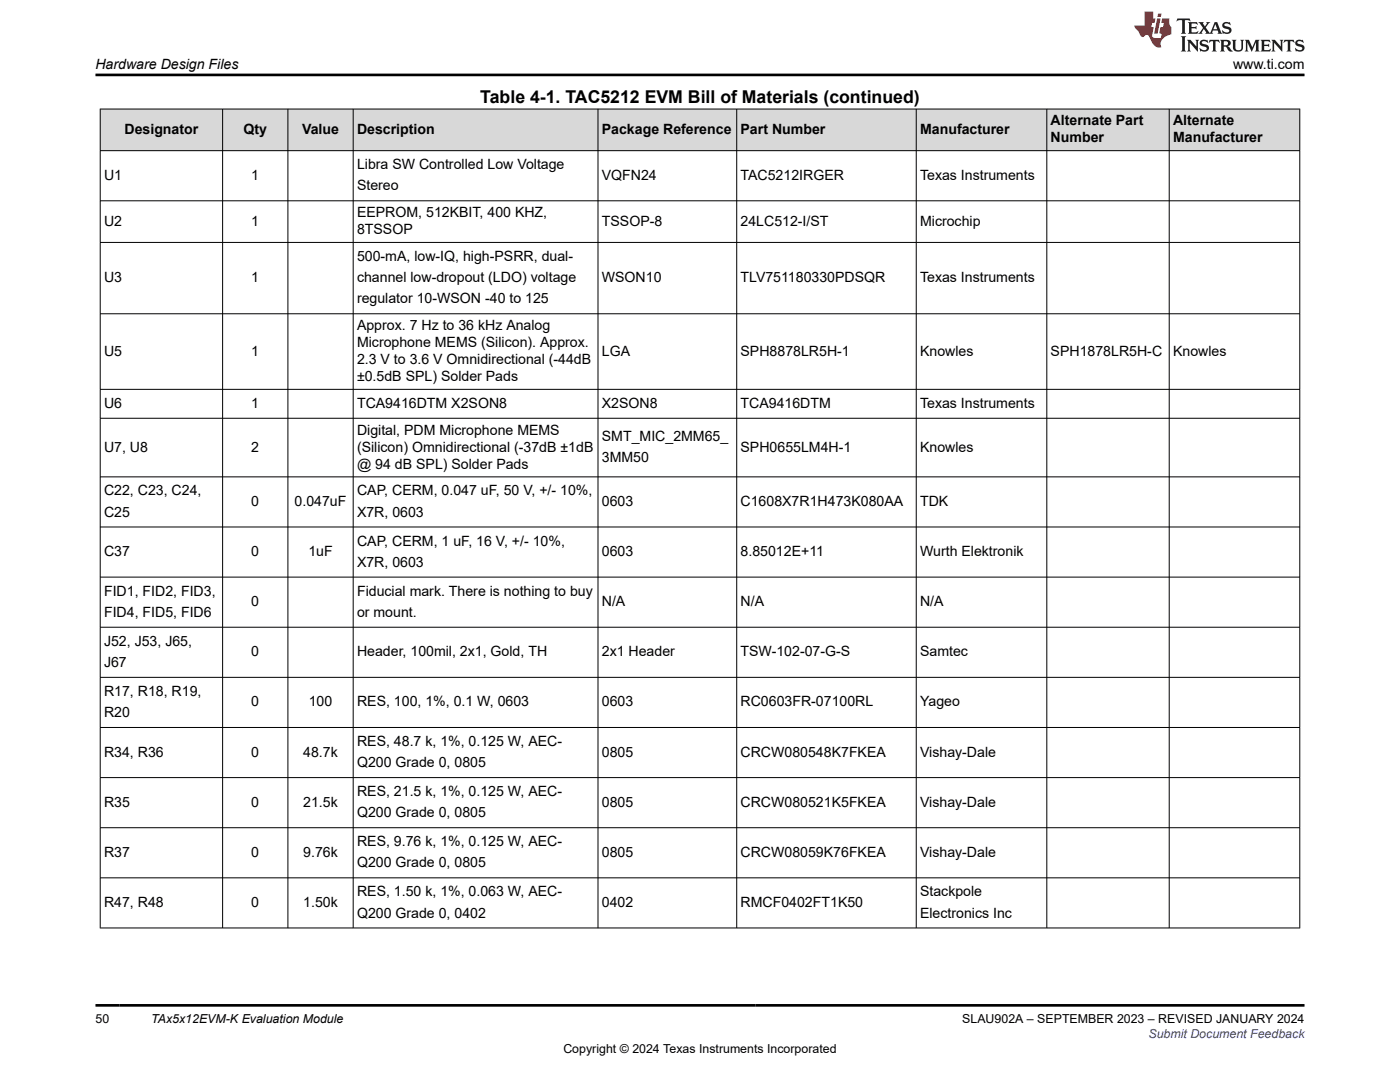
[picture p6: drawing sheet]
<svg xmlns="http://www.w3.org/2000/svg" width="279mm" height="216mm" viewBox="0 0 279 216" stroke-linecap="round" stroke-linejoin="round" font-family="sans-serif">
<defs><g id="words">
<text font-size="3.5" x="95.9" y="20.6">Table 4-1. TAC5212 EVM Bill of Materials (continued)</text>
<g font-size="2.8">
<text x="19.1" y="13.8">Hardware Design Files</text>
<text x="246.1" y="13.8">www.ti.com</text>
<text x="24.8" y="26.7">Designator</text>
<text x="48.6" y="26.7">Qty</text>
<text x="60.3" y="26.7">Value</text>
<text x="71.3" y="26.7">Description</text>
<text x="120.1" y="26.7">Package Reference</text>
<text x="147.8" y="26.7">Part Number</text>
<text x="183.6" y="26.7">Manufacturer</text>
<text x="209.7" y="25">Alternate Part</text>
<text x="209.7" y="28.4">Number</text>
<text x="234.1" y="25">Alternate</text>
<text x="234.1" y="28.4">Manufacturer</text>
<text x="20.8" y="35.9">U1</text>
<text x="50.2" y="35.9">1</text>
<text x="71.3" y="33.8">Libra SW Controlled Low Voltage</text>
<text x="120.1" y="35.9">VQFN24</text>
<text x="147.8" y="35.9">TAC5212IRGER</text>
<text x="183.6" y="35.9">Texas Instruments</text>
<text x="71.3" y="38">Stereo</text>
<text x="20.8" y="45">U2</text>
<text x="50.2" y="45">1</text>
<text x="71.3" y="43.3">EEPROM, 512KBIT, 400 KHZ,</text>
<text x="71.3" y="46.7">8TSSOP</text>
<text x="120.1" y="45">TSSOP-8</text>
<text x="147.8" y="45">24LC512-I/ST</text>
<text x="183.6" y="45">Microchip</text>
<text x="71.3" y="52.1">500-mA, low-IQ, high-PSRR, dual-</text>
<text x="20.8" y="56.3">U3</text>
<text x="50.2" y="56.3">1</text>
<text x="71.3" y="56.3">channel low-dropout (LDO) voltage</text>
<text x="120.1" y="56.3">WSON10</text>
<text x="147.8" y="56.3">TLV751180330PDSQR</text>
<text x="183.6" y="56.3">Texas Instruments</text>
<text x="71.3" y="60.5">regulator 10-WSON -40 to 125</text>
<text x="71.3" y="65.9">Approx. 7 Hz to 36 kHz Analog</text>
<text x="20.8" y="71">U5</text>
<text x="50.2" y="71">1</text>
<text x="71.3" y="69.3">Microphone MEMS (Silicon). Approx.</text>
<text x="120.1" y="71">LGA</text>
<text x="147.8" y="71">SPH8878LR5H-1</text>
<text x="183.6" y="71">Knowles</text>
<text x="209.7" y="71">SPH1878LR5H-C</text>
<text x="234.1" y="71">Knowles</text>
<text x="71.3" y="72.7">2.3 V to 3.6 V Omnidirectional (-44dB</text>
<text x="71.3" y="76">±0.5dB SPL) Solder Pads</text>
<text x="20.8" y="81.4">U6</text>
<text x="50.2" y="81.4">1</text>
<text x="71.3" y="81.4">TCA9416DTM X2SON8</text>
<text x="120.1" y="81.4">X2SON8</text>
<text x="147.8" y="81.4">TCA9416DTM</text>
<text x="183.6" y="81.4">Texas Instruments</text>
<text x="71.3" y="86.7">Digital, PDM Microphone MEMS</text>
<text x="120.1" y="88">SMT_MIC_2MM65_</text>
<text x="20.8" y="90.1">U7, U8</text>
<text x="50.2" y="90.1">2</text>
<text x="71.3" y="90.1">(Silicon) Omnidirectional (-37dB ±1dB</text>
<text x="71.3" y="93.5">@ 94 dB SPL) Solder Pads</text>
<text x="120.1" y="92.2">3MM50</text>
<text x="147.8" y="90.1">SPH0655LM4H-1</text>
<text x="183.6" y="90.1">Knowles</text>
<text x="20.8" y="98.9">C22, C23, C24,</text>
<text x="50.2" y="101">0</text>
<text x="58.8" y="101">0.047uF</text>
<text x="71.3" y="98.9">CAP, CERM, 0.047 uF, 50 V, +/- 10%,</text>
<text x="120.1" y="101">0603</text>
<text x="147.8" y="101">C1608X7R1H473K080AA</text>
<text x="183.6" y="101">TDK</text>
<text x="20.8" y="103.1">C25</text>
<text x="71.3" y="103.1">X7R, 0603</text>
<text x="20.8" y="111">C37</text>
<text x="50.2" y="111">0</text>
<text x="61.5" y="111">1uF</text>
<text x="71.3" y="108.9">CAP, CERM, 1 uF, 16 V, +/- 10%,</text>
<text x="71.3" y="113.1">X7R, 0603</text>
<text x="120.1" y="111">0603</text>
<text x="147.8" y="111">8.85012E+11</text>
<text x="183.6" y="111">Wurth Elektronik</text>
<text x="20.8" y="118.9">FID1, FID2, FID3,</text>
<text x="71.3" y="118.9">Fiducial mark. There is nothing to buy</text>
<text x="20.8" y="123.1">FID4, FID5, FID6</text>
<text x="50.2" y="121">0</text>
<text x="71.3" y="123.1">or mount.</text>
<text x="120.1" y="121">N/A</text>
<text x="147.8" y="121">N/A</text>
<text x="183.6" y="121">N/A</text>
<text x="20.8" y="128.9">J52, J53, J65,</text>
<text x="50.2" y="131">0</text>
<text x="71.3" y="131">Header, 100mil, 2x1, Gold, TH</text>
<text x="120.1" y="131">2x1 Header</text>
<text x="147.8" y="131">TSW-102-07-G-S</text>
<text x="183.6" y="131">Samtec</text>
<text x="20.8" y="133.1">J67</text>
<text x="20.8" y="138.9">R17, R18, R19,</text>
<text x="20.8" y="143.1">R20</text>
<text x="50.2" y="141">0</text>
<text x="61.6" y="141">100</text>
<text x="71.3" y="141">RES, 100, 1%, 0.1 W, 0603</text>
<text x="120.1" y="141">0603</text>
<text x="147.8" y="141">RC0603FR-07100RL</text>
<text x="183.6" y="141">Yageo</text>
<text x="71.3" y="148.9">RES, 48.7 k, 1%, 0.125 W, AEC-</text>
<text x="20.8" y="151">R34, R36</text>
<text x="50.2" y="151">0</text>
<text x="60.5" y="151">48.7k</text>
<text x="71.3" y="153.1">Q200 Grade 0, 0805</text>
<text x="120.1" y="151">0805</text>
<text x="147.8" y="151">CRCW080548K7FKEA</text>
<text x="183.6" y="151">Vishay-Dale</text>
<text x="20.8" y="161">R35</text>
<text x="50.2" y="161">0</text>
<text x="60.5" y="161">21.5k</text>
<text x="71.3" y="158.9">RES, 21.5 k, 1%, 0.125 W, AEC-</text>
<text x="120.1" y="161">0805</text>
<text x="147.8" y="161">CRCW080521K5FKEA</text>
<text x="183.6" y="161">Vishay-Dale</text>
<text x="71.3" y="163.1">Q200 Grade 0, 0805</text>
<text x="20.8" y="171">R37</text>
<text x="50.2" y="171">0</text>
<text x="60.5" y="171">9.76k</text>
<text x="71.3" y="168.9">RES, 9.76 k, 1%, 0.125 W, AEC-</text>
<text x="71.3" y="173.1">Q200 Grade 0, 0805</text>
<text x="120.1" y="171">0805</text>
<text x="147.8" y="171">CRCW08059K76FKEA</text>
<text x="183.6" y="171">Vishay-Dale</text>
<text x="71.3" y="178.9">RES, 1.50 k, 1%, 0.063 W, AEC-</text>
<text x="183.6" y="178.9">Stackpole</text>
<text x="20.8" y="181">R47, R48</text>
<text x="50.2" y="181">0</text>
<text x="60.5" y="181">1.50k</text>
<text x="71.3" y="183.1">Q200 Grade 0, 0402</text>
<text x="120.1" y="181">0402</text>
<text x="147.8" y="181">RMCF0402FT1K50</text>
<text x="183.6" y="183.1">Electronics Inc</text>
</g>
<g font-size="2.5">
<text x="19.1" y="204.1">50</text>
<text x="30.2" y="204.1">TAx5x12EVM-K Evaluation Module</text>
<text x="192" y="204.1">SLAU902A – SEPTEMBER 2023 – REVISED JANUARY 2024</text>
<text x="112.4" y="210">Copyright © 2024 Texas Instruments Incorporated</text>
</g>
<text font-size="2.5" fill="#00f" x="229.2" y="207.1">Submit Document Feedback</text>
</g></defs>
<g fill="#d8d8d8">
<path d="M20 21.8h239.4v8.3h-239.4z" fill-rule="evenodd"/>
<path d="M20.1 21.8h24.3v8.2h-24.3z" fill-rule="evenodd"/>
<path d="M44.5 21.8h12.9v8.2h-12.9z" fill-rule="evenodd"/>
<path d="M57.5 21.8h12.9v8.2h-12.9z" fill-rule="evenodd"/>
<path d="M70.5 21.8h48.8v8.2h-48.8z" fill-rule="evenodd"/>
<path d="M119.4 21.8h27.6v8.2h-27.6z" fill-rule="evenodd"/>
<path d="M147.1 21.8h35.7v8.2h-35.7z" fill-rule="evenodd"/>
<path d="M182.9 21.8h26v8.2h-26z" fill-rule="evenodd"/>
<path d="M209 21.8h24.3v8.2h-24.3z" fill-rule="evenodd"/>
<path d="M233.4 21.8h25.9v8.2h-25.9z" fill-rule="evenodd"/>
</g>
<g fill="none" stroke="#000" stroke-width=".2">
<path d="M19.9 21.8h239.6M19.9 30.1h239.6M20 21.7v163.5M44.4 21.7v163.5M57.5 21.7v163.5M70.5 21.7v163.5M119.3 21.7v163.5M147 21.7v163.5M182.9 21.7v163.5M208.9 21.7v163.5M233.3 21.7v163.5M259.4 21.7v163.5"/>
<path d="M19.9 40.1h239.6M19.9 48.4h239.6M19.9 62.6h239.6M19.9 77.7h239.6M19.9 83.5h239.6M19.9 95.2h239.6M19.9 105.2h239.6M19.9 115.2h239.6M19.9 125.2h239.6M19.9 135.2h239.6M19.9 145.2h239.6M19.9 155.2h239.6"/>
<path d="M19.9 165.2h239.6M19.9 175.2h239.6M19.9 185.2h239.6"/>
</g>
<path d="M235 3.7l-.2 .6 .5-.3h.6v.2v2.2l-.2 .3h1l-.2-.3v-2.2v-.2h.5l.6 .3-.2-.6zM237.1 4.4l.2 .4v1.6l-.2 .3h1.9l.1-.6a1.08 1.08 0 0 1-1.3 .2v-.6h.6l.4 .1v-.6l-.4 .2h-.6v-.6l.2-.1a1 1 0 0 1 1 .3l-.1-.6zM239.2 4.4l.9 1.2-1 1.1h.9l-.2-.2 .5-.7 .4 .7-.2 .2h1.6l-.2-.2 .2-.4h.9l.1 .4-.1 .2h.9l-.2-.3-.8-2h-.5l-.9 2.2-.9-1.1 .9-1.1h-.8l.2 .2-.4 .7-.4-.7 .2-.2zM242.5 4.8l.4 1h-.7zM244.2 4.6a.65 .65 0 0 0-.2 .7 .65 .65 0 0 0 .6 .4l.6 .2 .1 .2a.79 .79 0 0 1-.7 .4 .79 .79 0 0 1-.7-.5l.1 .7 .2-.1a.93 .93 0 0 0 1.1 .1 .93 .93 0 0 0 .4-.9 1.46 1.46 0 0 0-1.2-.6l-.1-.4a1.09 1.09 0 0 1 1.2 .2l-.2-.6-.1 .1-.5-.1zM235.7 7.2l.2 .4v2.3l-.2 .4h1l-.2-.4v-2.3l.2-.4zM236.9 7.9l.2 .4v1.6l-.2 .4h.8l-.3-.4 .1-1.4 1.6 1.8v-2l.2-.4h-.7l.1 .3 .1 1.1-1.2-1.4zM239.7 8.1a.65 .65 0 0 0-.2 .7 .65 .65 0 0 0 .6 .4l.6 .2 .1 .3a.79 .79 0 0 1-.7 .3 .79 .79 0 0 1-.7-.5l.1 .8 .2-.1a.93 .93 0 0 0 1.1 0 .93 .93 0 0 0 .4-.9 1.46 1.46 0 0 0-1.2-.6l-.1-.4a1.09 1.09 0 0 1 1.2 .2l-.1-.6-.2 .1-.5-.1zM241.4 7.9l-.1 .7a.63 .63 0 0 1 .8-.4v1.7l-.3 .4h1l-.2-.4v-1.7a.66 .66 0 0 1 .8 .4l-.1-.7zM243.5 7.9l.2 .4v1.6l-.2 .4h1l-.2-.2-.1-.8 .5 .1 .1 .1a.79 .79 0 0 0 1.2 .7l-1-1a.61 .61 0 0 0 .6-.6 .61 .61 0 0 0-.5-.6zM244.3 8.3l.1-.1a.47 .47 0 0 1 .5 .1 .47 .47 0 0 1 .1 .5l-.1 .2h-.7zM245.8 7.9l.2 .3a2.27 2.27 0 0 0 .4 1.9 1.04 1.04 0 0 0 1.7-.6v-1.3l.2-.3h-.8l.2 .4v1.2a.6 .6 0 0 1-.6 .5 .6 .6 0 0 1-.6-.5v-1.2l.3-.4zM248.4 7.9l.2 .4v1.6l-.2 .4h.8l-.3-.4v-1.5l.9 1.9 .9-1.9v1.5l-.3 .4h1l-.2-.4v-1.6l.2-.4h-.8l-.7 1.6-.6-1.6zM251.6 7.9l.2 .4v1.6l-.2 .4h1.9l.1-.6a1.09 1.09 0 0 1-1.3 .1v-.6h.6l.4 .2v-.7l-.4 .2h-.6v-.5l.2-.2a1.01 1.01 0 0 1 1 .3l-.1-.6zM253.7 7.9l.3 .4v1.6l-.3 .4h.8l-.2-.4v-1.4l1.6 1.8v-2l.2-.4h-.7l.2 .3v1.1l-1.2-1.4zM256.3 7.9l-.1 .7a.63 .63 0 0 1 .8-.4v1.7l-.3 .4h1l-.2-.4v-1.7a.66 .66 0 0 1 .8 .4l-.1-.7zM258.7 8.1a.65 .65 0 0 0-.2 .7 .65 .65 0 0 0 .6 .4l.6 .2 .2 .3a.79 .79 0 0 1-.7 .3 .79 .79 0 0 1-.7-.5l.1 .8 .2-.1a.93 .93 0 0 0 1 0 .93 .93 0 0 0 .5-.9 1.46 1.46 0 0 0-1.3-.6v-.4a1.09 1.09 0 0 1 1.2 .2l-.2-.6-.2 .1-.5-.1z" fill="#231f20"/>
<path d="M228.4 2.3v2.8h-2l.1 .4 .8 .9a.95 .95 0 0 0 1 .9 .59 .59 0 0 1 .5-.3 .59 .59 0 0 1 .5 .3l.4 .8a1.59 1.59 0 0 0 2.1 1.3 1.61 1.61 0 0 1 1-2.2l1-.4-.1-1.4a1.59 1.59 0 0 1-.3-1.7h-1.5l-.2 .9h.6l-.2 .8h-.5l-.2 1v.3h.4l-.1 .9h-.7a.73 .73 0 0 1-1-.6l.3-1.6h-.5l.1-.8h.5l.2-.9h-.5v-1.4zM230.9 3.7l-.6 3h.7l.6-3zM231.1 2.7l-.1 .7h.7l.1-.7z" fill="#ed1c24"/>
<path d="M19.1 15h241.3M19.1 200.6h241.3" fill="none" stroke="#000" stroke-width=".53"/>
<use href="#words"/>
</svg>
